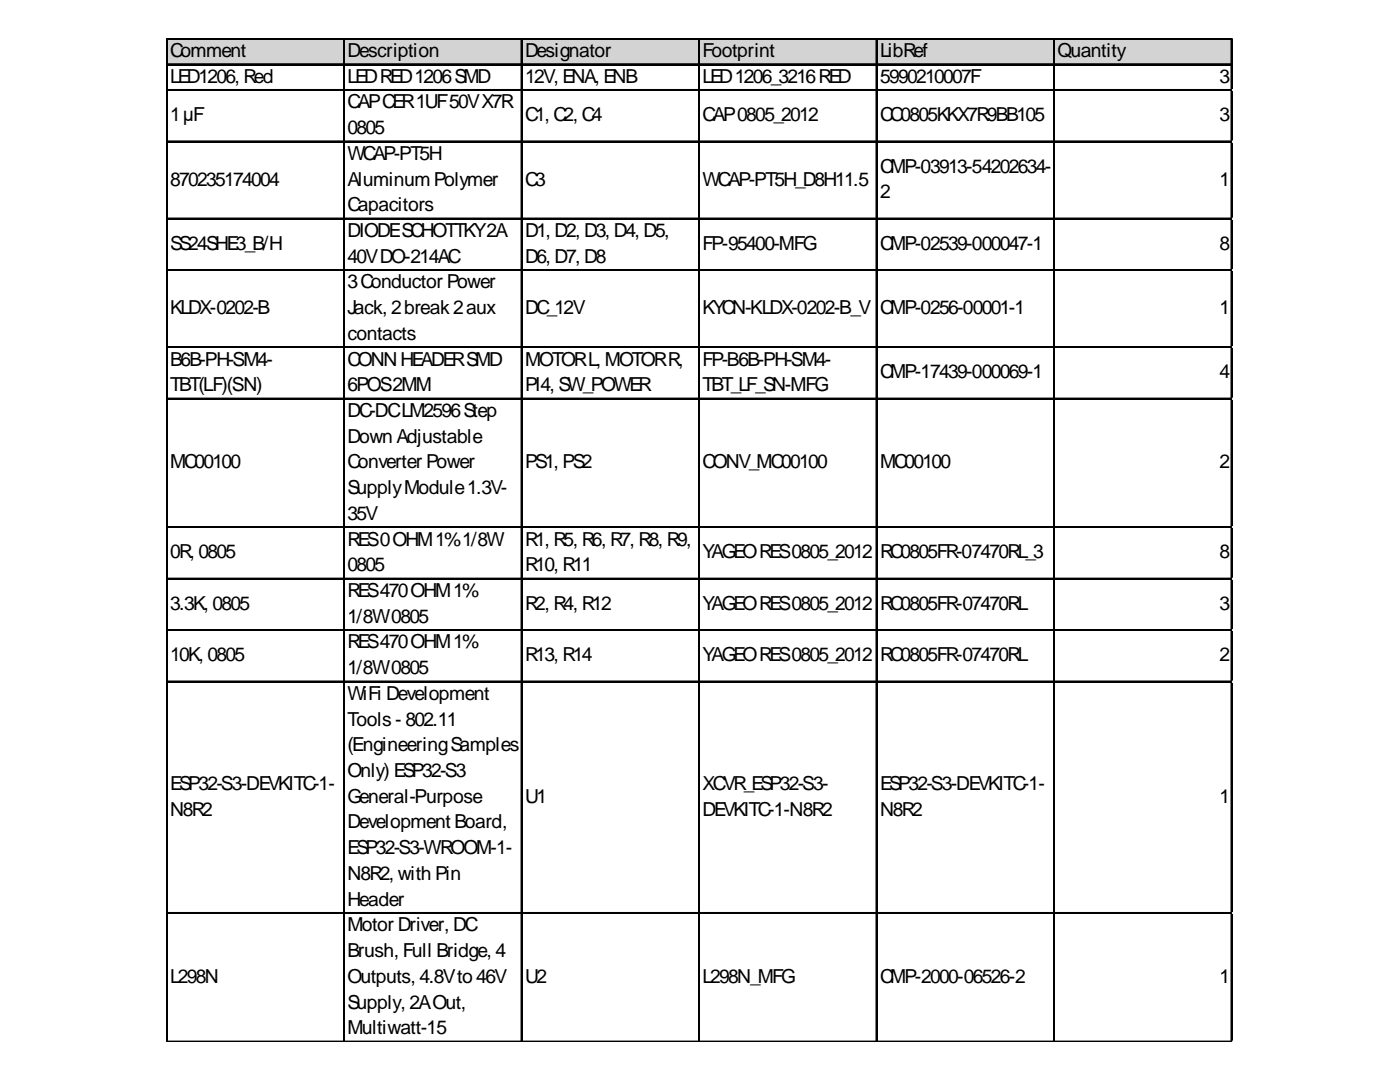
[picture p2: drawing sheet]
<svg xmlns="http://www.w3.org/2000/svg" width="279mm" height="216mm" viewBox="0 0 279 216" stroke-linecap="round" stroke-linejoin="round" font-family="sans-serif">
<defs><g id="words">
<g font-size="3.8">
<text x="33.9" y="11.4">Comment</text>
<text x="69.4" y="11.4">Description</text>
<text x="104.8" y="11.4">Designator</text>
<text x="140.2" y="11.4">Footprint</text>
<text x="175.6" y="11.4">LibRef</text>
<text x="211" y="11.4">Quantity</text>
<text x="33.9" y="16.5">LED1206, Red</text>
<text x="69.4" y="16.5">LEDRED1206SMD</text>
<text x="104.8" y="16.5">12V, ENA, ENB</text>
<text x="140.2" y="16.5">LED1206_3216RED</text>
<text x="175.6" y="16.5">5990210007F</text>
<text x="243.4" y="16.5">3</text>
<text x="69.4" y="21.6">CAPCER1UF50VX7R</text>
<text x="33.9" y="24.2">1µF</text>
<text x="69.4" y="26.8">0805</text>
<text x="104.8" y="24.2">C1, C2, C4</text>
<text x="140.2" y="24.2">CAP0805_2012</text>
<text x="175.6" y="24.2">CC0805KKX7R9BB105</text>
<text x="243.4" y="24.2">3</text>
<text x="69.4" y="31.9">WCAP-PT5H</text>
<text x="175.6" y="34.5">CMP-03913-54202634-</text>
<text x="33.9" y="37">870235174004</text>
<text x="69.4" y="37">AluminumPolymer</text>
<text x="104.8" y="37">C3</text>
<text x="140.2" y="37">WCAP-PT5H_D8H11.5</text>
<text x="175.6" y="39.6">2</text>
<text x="243.4" y="37">1</text>
<text x="69.4" y="42.1">Capacitors</text>
<text x="69.4" y="47.3">DIODESCHOTTKY2A</text>
<text x="104.8" y="47.3">D1, D2, D3, D4, D5,</text>
<text x="33.9" y="49.8">SS24SHE3_B/H</text>
<text x="69.4" y="52.4">40VDO-214AC</text>
<text x="104.8" y="52.4">D6, D7, D8</text>
<text x="140.2" y="49.8">FP-95400-MFG</text>
<text x="175.6" y="49.8">CMP-02539-000047-1</text>
<text x="243.4" y="49.8">8</text>
<text x="69.4" y="57.5">3Conductor Power</text>
<text x="33.9" y="62.7">KLDX-0202-B</text>
<text x="69.4" y="62.7">Jack, 2break2aux</text>
<text x="104.8" y="62.7">DC_12V</text>
<text x="140.2" y="62.7">KYCN-KLDX-0202-B_V</text>
<text x="175.6" y="62.7">CMP-0256-00001-1</text>
<text x="243.4" y="62.7">1</text>
<text x="69.4" y="67.8">contacts</text>
<text x="33.9" y="72.9">B6B-PH-SM4-</text>
<text x="69.4" y="72.9">CONNHEADERSMD</text>
<text x="104.8" y="72.9">MOTORL, MOTORR,</text>
<text x="140.2" y="72.9">FP-B6B-PH-SM4-</text>
<text x="175.6" y="75.5">CMP-17439-000069-1</text>
<text x="243.4" y="75.5">4</text>
<text x="33.9" y="78.1">TBT(LF)(SN)</text>
<text x="69.4" y="78.1">6POS2MM</text>
<text x="69.4" y="83.2">DC-DCLM2596Step</text>
<text x="104.8" y="78.1">PI4, SW_POWER</text>
<text x="140.2" y="78.1">TBT_LF_SN-MFG</text>
<text x="69.4" y="88.3">Down Adjustable</text>
<text x="33.9" y="93.5">MC00100</text>
<text x="69.4" y="93.5">Converter Power</text>
<text x="104.8" y="93.5">PS1, PS2</text>
<text x="140.2" y="93.5">CONV_MC00100</text>
<text x="175.6" y="93.5">MC00100</text>
<text x="243.4" y="93.5">2</text>
<text x="69.4" y="98.6">SupplyModule1.3V-</text>
<text x="69.4" y="103.7">35V</text>
<text x="33.9" y="111.4">0R, 0805</text>
<text x="69.4" y="108.9">RES0OHM1%1/8W</text>
<text x="69.4" y="114">0805</text>
<text x="104.8" y="108.9">R1, R5, R6, R7, R8, R9,</text>
<text x="104.8" y="114">R10, R11</text>
<text x="140.2" y="111.4">YAGEORES0805_2012</text>
<text x="175.6" y="111.4">RC0805FR-07470RL_3</text>
<text x="243.4" y="111.4">8</text>
<text x="69.4" y="119.1">RES470OHM1%</text>
<text x="33.9" y="121.7">3.3K, 0805</text>
<text x="69.4" y="124.3">1/8W0805</text>
<text x="104.8" y="121.7">R2, R4, R12</text>
<text x="140.2" y="121.7">YAGEORES0805_2012</text>
<text x="175.6" y="121.7">RC0805FR-07470RL</text>
<text x="243.4" y="121.7">3</text>
<text x="33.9" y="132">10K, 0805</text>
<text x="69.4" y="129.4">RES470OHM1%</text>
<text x="104.8" y="132">R13, R14</text>
<text x="140.2" y="132">YAGEORES0805_2012</text>
<text x="175.6" y="132">RC0805FR-07470RL</text>
<text x="243.4" y="132">2</text>
<text x="69.4" y="134.5">1/8W0805</text>
<text x="69.4" y="139.7">WiFi Development</text>
<text x="69.4" y="144.8">Tools- 802.11</text>
<text x="69.4" y="149.9">(EngineeringSamples</text>
<text x="69.4" y="155">Only) ESP32-S3</text>
<text x="33.9" y="157.6">ESP32-S3-DEVKITC-1-</text>
<text x="69.4" y="160.2">General-Purpose</text>
<text x="104.8" y="160.2">U1</text>
<text x="140.2" y="157.6">XCVR_ESP32-S3-</text>
<text x="175.6" y="157.6">ESP32-S3-DEVKITC-1-</text>
<text x="243.4" y="160.2">1</text>
<text x="33.9" y="162.7">N8R2</text>
<text x="69.4" y="165.3">Development Board,</text>
<text x="140.2" y="162.7">DEVKITC-1-N8R2</text>
<text x="175.6" y="162.7">N8R2</text>
<text x="69.4" y="170.4">ESP32-S3-WROOM-1-</text>
<text x="69.4" y="175.6">N8R2, with Pin</text>
<text x="69.4" y="180.7">Header</text>
<text x="69.4" y="185.8">Motor Driver, DC</text>
<text x="69.4" y="191">Brush, Full Bridge, 4</text>
<text x="33.9" y="196.1">L298N</text>
<text x="69.4" y="196.1">Outputs, 4.8Vto 46V</text>
<text x="104.8" y="196.1">U2</text>
<text x="140.2" y="196.1">L298N_MFG</text>
<text x="175.6" y="196.1">CMP-2000-06526-2</text>
<text x="243.4" y="196.1">1</text>
<text x="69.4" y="201.2">Supply, 2AOut,</text>
<text x="69.4" y="206.4">Multiwatt-15</text>
</g>
</g></defs>
<path d="M33.4 7.8h212.6v5.2h-212.6z" fill="#d3d3d3"/>
<g fill="none" stroke="#000" stroke-width=".26">
<path d="M33.2 7.6v200.3M33.3 7.6v200.3M33.4 7.6h212.6M33.4 7.7h212.6M33.4 12.7h212.6M33.4 12.9h212.6M33.4 17.9h212.6M33.4 18h212.6M68.6 7.9v200M68.7 7.9v200M104 7.9v200M104.1 7.9v200"/>
<path d="M139.4 7.9v200M139.6 7.9v200M174.9 7.9v200M175 7.9v200M210.3 7.9v200M210.4 7.9v200M245.7 7.9v200M245.8 7.9v200M33.4 28.1h212.6M33.4 28.3h212.6M33.4 43.5h212.6M33.4 43.7h212.6"/>
<path d="M33.4 53.8h212.6M33.4 53.9h212.6M33.4 69.2h212.6M33.4 69.3h212.6M33.4 79.5h212.6M33.4 79.6h212.6M33.4 105.1h212.6M33.4 105.3h212.6M33.4 115.4h212.6M33.4 115.5h212.6M33.4 125.7h212.6M33.4 125.8h212.6"/>
<path d="M33.4 135.9h212.6M33.4 136h212.6M33.4 182.1h212.6M33.4 182.2h212.6M33.4 207.8h212.6"/>
</g>
<path d="M33.4 207.8h212.6" fill="none" stroke="#000" stroke-width=".2"/>
<path d="M246 17.9h.1" fill="none" stroke="#e0e0e0" stroke-width=".26"/>
<path d="M246 17.9v.2z" fill="#e0e0e0"/>
<path d="M246 28.1h.1" fill="none" stroke="#e0e0e0" stroke-width=".26"/>
<path d="M246 28.1v.3z" fill="#e0e0e0"/>
<path d="M246 43.5h.1" fill="none" stroke="#e0e0e0" stroke-width=".26"/>
<path d="M246 43.5v.3z" fill="#e0e0e0"/>
<path d="M246 53.8h.1" fill="none" stroke="#e0e0e0" stroke-width=".26"/>
<path d="M246 53.8v.3z" fill="#e0e0e0"/>
<path d="M246 69.2h.1" fill="none" stroke="#e0e0e0" stroke-width=".26"/>
<path d="M246 69.2v.3z" fill="#e0e0e0"/>
<path d="M246 79.5h.1" fill="none" stroke="#e0e0e0" stroke-width=".26"/>
<path d="M246 79.5v.2z" fill="#e0e0e0"/>
<path d="M246 105.1h.1" fill="none" stroke="#e0e0e0" stroke-width=".26"/>
<path d="M246 105.1v.3z" fill="#e0e0e0"/>
<path d="M246 115.4h.1" fill="none" stroke="#e0e0e0" stroke-width=".26"/>
<path d="M246 115.4v.2z" fill="#e0e0e0"/>
<path d="M246 125.7h.1" fill="none" stroke="#e0e0e0" stroke-width=".26"/>
<path d="M246 125.7v.2z" fill="#e0e0e0"/>
<path d="M246 135.9h.1" fill="none" stroke="#e0e0e0" stroke-width=".26"/>
<path d="M246 135.9v.3z" fill="#e0e0e0"/>
<path d="M246 182.1h.1" fill="none" stroke="#e0e0e0" stroke-width=".26"/>
<path d="M246 182.1v.3z" fill="#e0e0e0"/>
<path d="M246 207.8h.1" fill="none" stroke="#e0e0e0" stroke-width=".26"/>
<path d="M246 207.8v.1z" fill="#e0e0e0"/>
<use href="#words"/>
</svg>
